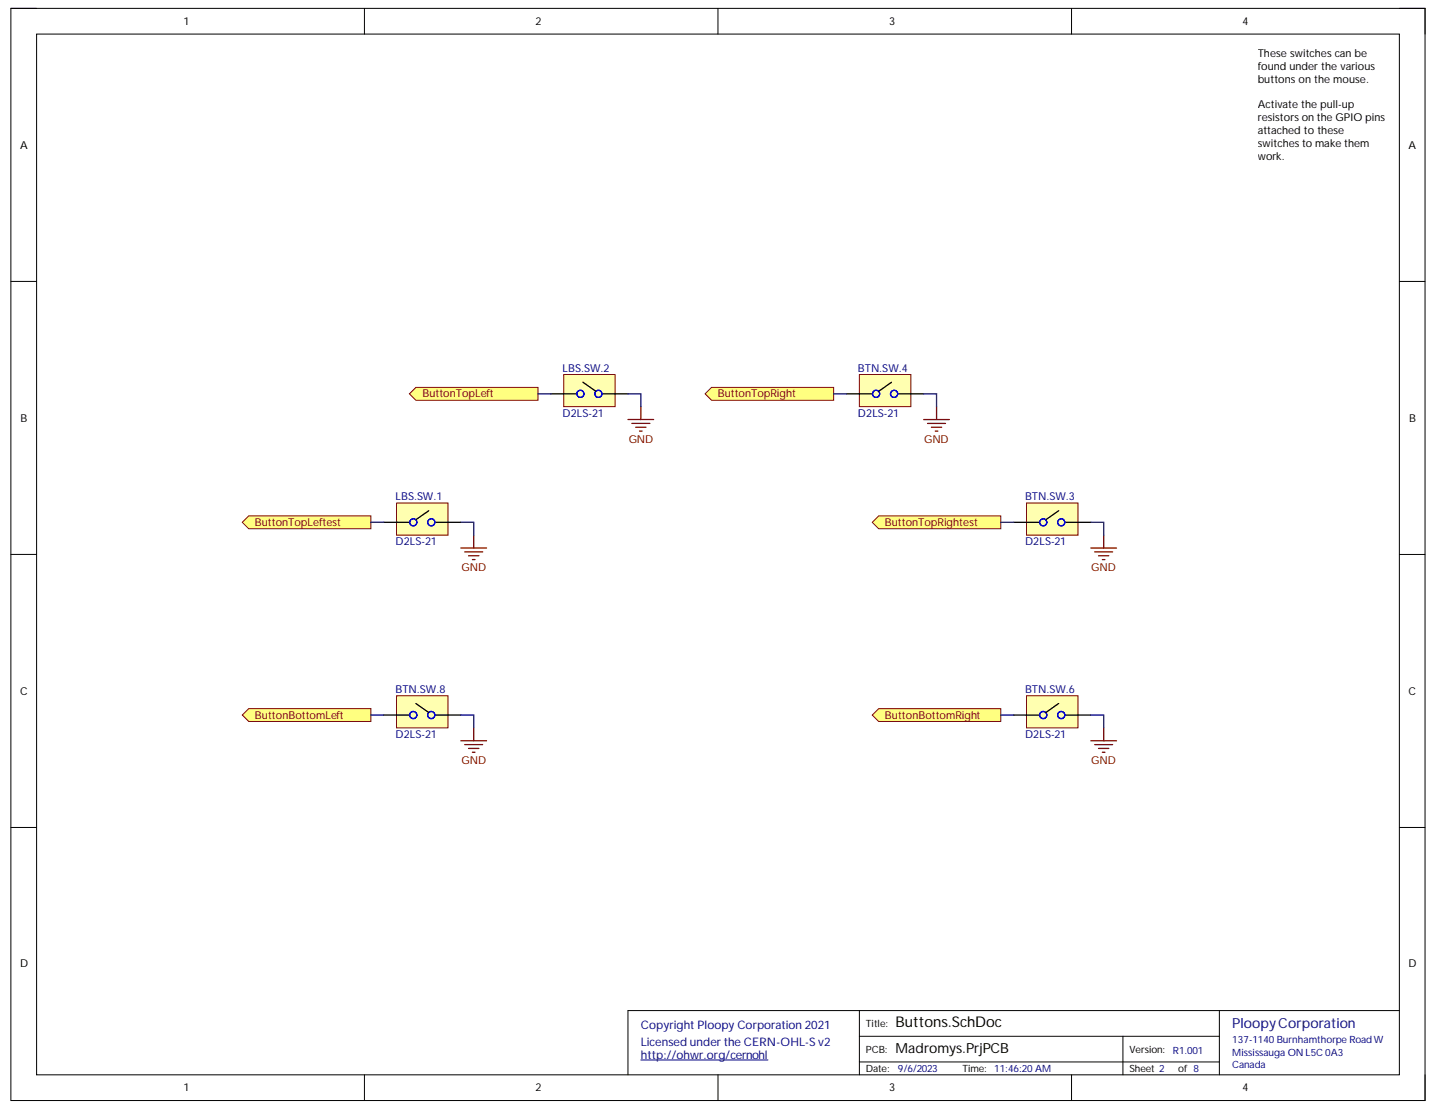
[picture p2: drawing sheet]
<svg xmlns="http://www.w3.org/2000/svg" width="279mm" height="216mm" viewBox="0 0 279 216" stroke-linecap="round" stroke-linejoin="round" font-family="sans-serif">
<defs><g id="words">
<text font-size="2.9" x="174.1" y="199.8">Buttons.SchDoc</text>
<text font-size="2.7" fill="#000080" x="239.6" y="200">PloopyCorporation</text>
<text font-size="2.7" x="174.1" y="204.8">Madromys.PrjPCB</text>
<g font-size="2.3" fill="#000080">
<text x="124.6" y="200.2">Copyright Ploopy Corporation 2021</text>
<text x="124.6" y="203.4">Licensed under the CERN-OHL-S v2</text>
<text x="124.6" y="205.9">http://ohwr.org/cernohl</text>
</g>
<g font-size="2.1">
<text x="35.7" y="4.8">1</text>
<text x="104.1" y="4.8">2</text>
<text x="172.9" y="4.8">3</text>
<text x="241.6" y="4.8">4</text>
<text x="244.6" y="11.1">These switches can be</text>
<text x="244.6" y="13.6">found under the various</text>
<text x="244.6" y="16.1">buttons on the mouse.</text>
<text x="244.6" y="21.1">Activate the pull-up</text>
<text x="244.6" y="23.6">resistors on the GPIO pins</text>
<text x="3.9" y="28.9">A</text>
<text x="244.6" y="26">attached to these</text>
<text x="244.6" y="28.6">switches to make them</text>
<text x="273.8" y="28.9">A</text>
<text x="244.6" y="31.1">work.</text>
<text x="4" y="82">B</text>
<text x="274" y="82">B</text>
<text x="3.9" y="135.2">C</text>
<text x="273.8" y="135.2">C</text>
<text x="3.9" y="188.2">D</text>
<text x="273.8" y="188.2">D</text>
<text x="35.7" y="212.3">1</text>
<text x="104.1" y="212.3">2</text>
<text x="172.9" y="212.3">3</text>
<text x="241.6" y="212.3">4</text>
</g>
<g font-size="2.1" fill="#800000">
<text x="82.1" y="77.3">ButtonTopLeft</text>
<text x="139.6" y="77.3">ButtonTopRight</text>
<text x="122.2" y="86.1">GND</text>
<text x="179.7" y="86.1">GND</text>
<text x="49.6" y="102.3">ButtonTopLeftest</text>
<text x="172.1" y="102.3">ButtonTopRightest</text>
<text x="89.8" y="111">GND</text>
<text x="212.2" y="111">GND</text>
<text x="49.6" y="139.8">ButtonBottomLeft</text>
<text x="172.1" y="139.8">ButtonBottomRight</text>
<text x="89.8" y="148.5">GND</text>
<text x="212.2" y="148.5">GND</text>
</g>
<g font-size="2.1" fill="#000080">
<text x="109.4" y="72.3">LBS.SW.2</text>
<text x="166.8" y="72.3">BTN.SW.4</text>
<text x="109.4" y="81.1">D2LS-21</text>
<text x="166.8" y="81.1">D2LS-21</text>
<text x="76.9" y="97.3">LBS.SW.1</text>
<text x="199.3" y="97.3">BTN.SW.3</text>
<text x="76.9" y="106.1">D2LS-21</text>
<text x="199.3" y="106.1">D2LS-21</text>
<text x="76.9" y="134.8">BTN.SW.8</text>
<text x="199.3" y="134.8">BTN.SW.6</text>
<text x="76.9" y="143.5">D2LS-21</text>
<text x="199.3" y="143.5">D2LS-21</text>
</g>
<g font-size="1.9">
<text x="168.3" y="199.9">Title:</text>
<text x="168.3" y="208.6">Date:</text>
<text x="168.3" y="204.8">PCB:</text>
<text x="187.1" y="208.6">Time:</text>
<text x="219.6" y="204.8">Version:</text>
<text x="219.6" y="208.6">Sheet 2</text>
<text x="229.1" y="208.6">of 8</text>
</g>
<g font-size="1.9" fill="#000080">
<text x="239.6" y="202.8">137-1140 Burnhamthorpe Road W</text>
<text x="174.6" y="208.6">9/6/2023</text>
<text x="193.3" y="208.6">11:46:20 AM</text>
<text x="228.1" y="205.1">R1.001</text>
<text x="239.6" y="205.3">Mississauga ON L5C 0A3</text>
<text x="239.6" y="207.8">Canada</text>
</g>
</g></defs>
<path d="M2.1 1.6h275v212.5h-275z" fill="none" stroke="#000" stroke-width=".19"/>
<path d="M7.1 6.6h265v202.5h-265z" fill-rule="evenodd" fill="#fff"/>
<g fill="none" stroke="#000" stroke-width=".19">
<path d="M2.1 1.6h5M7.1 6.6h265v202.5h-265zM70.9 1.6v5M139.6 1.6v5M208.3 1.6v5M272.1 1.6h5v5M2.1 54.7h5M272.1 54.7h5M2.1 107.8h5M272.1 107.8h5M2.1 160.9h5M272.1 160.9h5"/>
<path d="M167.1 196.6v12.5M237.1 196.6v12.5M272.1 196.6h-150v12.5M70.9 209.1v5M139.6 209.1v5M167.1 201.6h70M167.1 206.6h70M208.3 209.1v5M218.3 201.6v7.5M277.1 209.1v5"/>
</g>
<path d="M124.6 206.2h24.7" fill="none" stroke="#000080" stroke-width=".19"/>
<path d="M77.1 97.8h10v6.3h-10z" fill-rule="evenodd" fill="#ffffb0"/>
<path d="M77.1 97.8h10v6.3h-10z" fill="none" stroke="#800000" stroke-width=".19"/>
<path d="M83.4 99.3l-2.5 1.8M74.6 101.6h5M84.6 101.6h5" fill="none" stroke="#000" stroke-width=".25"/>
<g fill="none" stroke="#00f" stroke-width=".25">
<circle cx="80.4" cy="101.6" r=".69"/>
<circle cx="83.9" cy="101.6" r=".69"/>
</g>
<path d="M109.6 72.9h10v6.2h-10z" fill-rule="evenodd" fill="#ffffb0"/>
<path d="M109.6 72.9h10v6.2h-10z" fill="none" stroke="#800000" stroke-width=".19"/>
<path d="M107.1 76.6h5M113.3 74.4l2.6 1.7M117.1 76.6h5" fill="none" stroke="#000" stroke-width=".25"/>
<g fill="none" stroke="#00f" stroke-width=".25">
<circle cx="112.8" cy="76.6" r=".69"/>
<circle cx="112.9" cy="76.6" r=".69"/>
<circle cx="116.3" cy="76.6" r=".69"/>
<circle cx="116.4" cy="76.6" r=".69"/>
</g>
<path d="M244.6 9.1h25v50h-25z" fill-rule="evenodd" fill="#fff"/>
<path d="M244.6 9.1h25v50h-25z" fill="none" stroke="#fff" stroke-width=".19"/>
<path d="M124.6 79.1v2.5M122.1 81.6h5M122.9 82.4h3.5M123.6 83.1h2M124.3 83.9h.5M89.6 106.6h5M90.4 107.3h3.5M91.1 108.1h2M91.9 108.8h.5M92.1 104.1v2.5" fill="none" stroke="#800000" stroke-width=".25"/>
<path d="M199.6 135.3h10v6.3h-10z" fill-rule="evenodd" fill="#ffffb0"/>
<path d="M199.6 135.3h10v6.3h-10z" fill="none" stroke="#800000" stroke-width=".19"/>
<path d="M197.1 139.1h5M205.8 136.8l-2.5 1.8M207.1 139.1h5" fill="none" stroke="#000" stroke-width=".25"/>
<g fill="none" stroke="#00f" stroke-width=".25">
<circle cx="202.8" cy="139.1" r=".69"/>
<circle cx="206.3" cy="139.1" r=".69"/>
</g>
<path d="M212.1 144.1h5M212.8 144.8h3.5M213.6 145.6h2M214.3 146.3h.5M214.6 141.6v2.5" fill="none" stroke="#800000" stroke-width=".25"/>
<path d="M77.1 135.3h10v6.3h-10z" fill-rule="evenodd" fill="#ffffb0"/>
<path d="M77.1 135.3h10v6.3h-10z" fill="none" stroke="#800000" stroke-width=".19"/>
<path d="M74.6 139.1h5M80.9 136.8l2.5 1.8M84.6 139.1h5" fill="none" stroke="#000" stroke-width=".25"/>
<g fill="none" stroke="#00f" stroke-width=".25">
<circle cx="80.4" cy="139.1" r=".69"/>
<circle cx="83.9" cy="139.1" r=".69"/>
</g>
<path d="M89.6 144.1h5M90.4 144.8h3.5M91.1 145.6h2M91.9 146.3h.5M92.1 141.6v2.5" fill="none" stroke="#800000" stroke-width=".25"/>
<path d="M199.6 97.8h10v6.3h-10z" fill-rule="evenodd" fill="#ffffb0"/>
<path d="M199.6 97.8h10v6.3h-10z" fill="none" stroke="#800000" stroke-width=".19"/>
<path d="M205.8 99.3l-2.5 1.8M197.1 101.6h5M207.1 101.6h5" fill="none" stroke="#000" stroke-width=".25"/>
<g fill="none" stroke="#00f" stroke-width=".25">
<circle cx="202.8" cy="101.6" r=".69"/>
<circle cx="206.3" cy="101.6" r=".69"/>
</g>
<path d="M212.1 106.6h5M212.8 107.3h3.5M213.6 108.1h2M214.3 108.8h.5M214.6 104.1v2.5" fill="none" stroke="#800000" stroke-width=".25"/>
<path d="M167.1 72.9h10v6.2h-10z" fill-rule="evenodd" fill="#ffffb0"/>
<path d="M167.1 72.9h10v6.2h-10z" fill="none" stroke="#800000" stroke-width=".19"/>
<path d="M164.6 76.6h5M173.3 74.4l-2.5 1.7M174.6 76.6h5" fill="none" stroke="#000" stroke-width=".25"/>
<g fill="none" stroke="#00f" stroke-width=".25">
<circle cx="170.3" cy="76.6" r=".69"/>
<circle cx="173.8" cy="76.6" r=".69"/>
</g>
<path d="M182.1 79.1v2.5M179.6 81.6h5M180.3 82.4h3.5M181.1 83.1h2M181.8 83.9h.5" fill="none" stroke="#800000" stroke-width=".25"/>
<path d="M169.6 139.1l1.2-1.3h23.8v2.5h-23.8z" fill-rule="evenodd" fill="#ffff80"/>
<path d="M169.6 139.1l1.2-1.3h23.8v2.5h-23.8z" fill="none" stroke="#800000" stroke-width=".19"/>
<path d="M47.1 139.1l1.3-1.3h23.7v2.5h-23.7z" fill-rule="evenodd" fill="#ffff80"/>
<path d="M47.1 139.1l1.3-1.3h23.7v2.5h-23.7z" fill="none" stroke="#800000" stroke-width=".19"/>
<path d="M138.3 75.4h23.8v2.5h-23.8l-1.2-1.3z" fill-rule="evenodd" fill="#ffff80"/>
<path d="M138.3 75.4h23.8v2.5h-23.8l-1.2-1.3z" fill="none" stroke="#800000" stroke-width=".19"/>
<path d="M169.6 101.6l1.2-1.3h23.8v2.5h-23.8z" fill-rule="evenodd" fill="#ffff80"/>
<path d="M169.6 101.6l1.2-1.3h23.8v2.5h-23.8z" fill="none" stroke="#800000" stroke-width=".19"/>
<path d="M80.9 75.4h23.7v2.5h-23.7l-1.3-1.3z" fill-rule="evenodd" fill="#ffff80"/>
<path d="M80.9 75.4h23.7v2.5h-23.7l-1.3-1.3z" fill="none" stroke="#800000" stroke-width=".19"/>
<path d="M47.1 101.6l1.3-1.3h23.7v2.5h-23.7z" fill-rule="evenodd" fill="#ffff80"/>
<path d="M47.1 101.6l1.3-1.3h23.7v2.5h-23.7z" fill="none" stroke="#800000" stroke-width=".19"/>
<path d="M104.6 76.6h2.5M122.1 76.6h2.5v2.5M162.1 76.6h2.5M179.6 76.6h2.5v2.5M72.1 101.6h2.5M89.6 101.6h2.5v2.5M194.6 101.6h2.5M212.1 101.6h2.5v2.5M72.1 139.1h2.5M89.6 139.1h2.5v2.5M194.6 139.1h2.5M212.1 139.1h2.5v2.5" fill="none" stroke="#000080" stroke-width=".25"/>
<use href="#words"/>
</svg>
